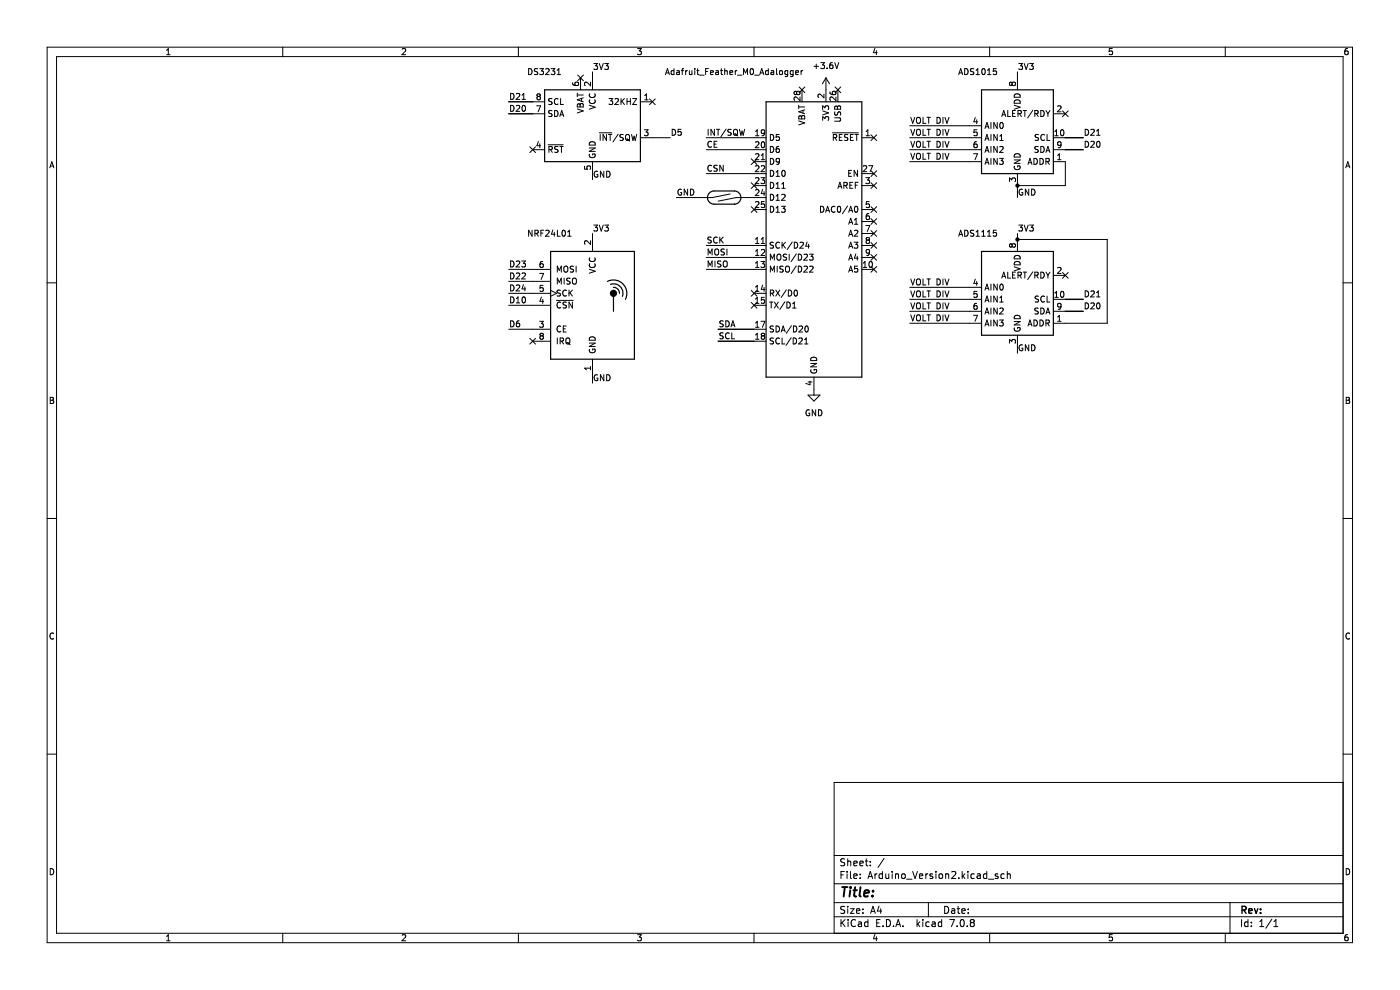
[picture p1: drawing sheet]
<svg xmlns="http://www.w3.org/2000/svg" width="297mm" height="210mm" viewBox="0 0 297 210" stroke-linecap="round" stroke-linejoin="round" font-family="sans-serif">
<g fill="none" stroke="#000" stroke-width=".21">
<path d="M10 10h276.9v190h-276.9zM12 12h272.9v186h-272.9zM35.3 11.6h.8M35.3 10.7l.4-.4v1.3M60 10v2M85.3 10.4l.5-.1 .3 .4-.8 .9h.8M108.3 19.8a.64 .64 0 0 1 .8 .6 .64 .64 0 0 1-.8 .7zM109.5 19.9l.5-.1 .3 .4-.8 .9h.8M110 10v2M112.1 14.6a.64 .64 0 0 1 .8 .6 .64 .64 0 0 1-.8 .6zM114.1 14.6l-.7 .1v.3l.6 .3 .1 .3-.3 .2h-.4M114.5 14.6h.8l-.4 .4 .3 .2v.5l-.2 .1-.5-.1"/>
<path d="M115.8 14.7l.5-.1 .2 .3-.8 .9h.8M116.9 14.6h.8l-.4 .4 .3 .2v.5l-.1 .1-.6-.1M118.2 15.8h.7M118.2 14.9l.4-.3v1.2M121.5 17.5v.4l.3 .2h.7l.2-.2-.1-.4h-.6v.4l.2 .2M122.5 19.8v.7M122.5 15.9l1.3 1.2M123.2 16.5v2.6M123.8 15.9l-1.3 1.2M125.1 19.9a.56 .56 0 0 0 .5 .8 .56 .56 0 0 0 .6-.8M125.3 17.4v.8l-.9-.8-.4 .3 .1 .4M125.7 15.2v3.9"/>
<path d="M126 13.5h.8l-.5 .4 .4 .2v.5l-.2 .1-.5-.1M127.1 13.5l.5 1.2 .4-1.2M128.3 13.5h.8l-.5 .4 .4 .2v.5l-.2 .1-.5-.1M135.2 10.3h.9l-.5 .5 .4 .1v.6l-.2 .1-.6-.1M141.2 15.8l.4-1.2 .4 1.2M141.3 15.5h.6M143 14.6v1.2M143 15h-.4l-.2 .2 .1 .6h.5M143.6 15h.5v.8M144.1 15.3l-.6 .2 .2 .3h.4M144.6 15h.4M145 14.6l-.3 .1v1.1"/>
<path d="M145.5 15v.8M145.8 15l-.3 .2M146.2 15l.1 .8 .5-.1M146.8 15v.8M147.4 14.6v.1M147.4 15v.8M147.8 15h.5M148 14.6v1l.3 .2M148.4 15.9h1M149.7 15.2h.4M150.3 14.6h-.6v1.2M150.7 15.4l.6-.1v-.3h-.4l-.2 .2 .1 .6h.5"/>
<path d="M151.9 15h.5v.8M152.4 15.3l-.6 .2 .2 .3h.4M152.8 15h.5M153 14.6v1l.3 .2M153.7 15.1l.5-.1 .1 .8M153.7 14.6v1.2M154.8 15.4l.6-.1v-.3h-.4l-.2 .2 .1 .6h.5M156 15v.8M156.3 15l-.3 .2M156.5 15.9h.9M157.7 15.8v-1.2l.5 .9 .4-.9v1.2M159.2 14.7l.2-.1a.68 .68 0 0 1 .5 .6 .68 .68 0 0 1-.5 .6l-.3-.5z"/>
<path d="M160 10v2M160.1 15.9h1M161.2 15.8l.4-1.2 .4 1.2M161.3 15.5h.6M163 15h-.4l-.2 .2 .1 .6h.5M163 14.6v1.2M163.6 15h.5v.8M164.1 15.3l-.6 .2 .2 .3h.4M164.7 14.6v1l.2 .2M165.4 15.1l.2-.1 .4 .1-.1 .7-.5-.1zM167.1 15h-.4l-.2 .2 .1 .6h.5M167.1 15v1l-.2 .2h-.3"/>
<path d="M168.3 15h-.4l-.3 .2 .2 .6h.5M168.3 15v1l-.3 .2h-.3M168.8 15.4l.6-.1-.1-.3h-.3l-.2 .2 .1 .6h.4M169 19.6l.2-.2h.3l.2 .2v.4l-.2 .1-.4-.1-.1-.2M169 19.6l-.2-.2-.4 .2v.2l.3 .3 .3-.3M169 19.6v.2M169.5 18.4l1.2 1.3M169.9 15v.8M170.1 19.1v2.5M170.3 15l-.4 .2M170.7 18.4l-1.2 1.3M172.7 14.1h.9"/>
<path d="M173.2 13.6v1M174.1 13.3h.8l-.4 .5 .4 .1v.5l-.2 .2-.6-.2M174.8 20v.7l-.9-.7-.4 .2 .1 .5M175.2 16.5v5.1M175.2 16.5l-.7 1.3M175.2 16.5l.8 1.3M175.5 14.4v.2M176.1 19.5v.3l.3 .2 .7 .1 .2-.3-.1-.4-.6 .1v.3l.2 .3M176.6 13.3h-.4l-.1 .3-.1 .7 .2 .3 .5-.2-.1-.6h-.4l-.2 .2M177.1 13.3l.4 1.3 .4-1.3M177.1 18.4l1.3 1.3M177.8 19.1v2.5"/>
<path d="M178.4 18.4l-1.3 1.3M185.6 10.2l-.3 1h.8M185.9 10.7v.9M203.4 15.8l.4-1.2 .4 1.2M203.5 15.5h.6M204.6 14.6a.64 .64 0 0 1 .8 .6 .64 .64 0 0 1-.8 .6zM206.6 14.6l-.7 .1v.3l.6 .3 .1 .3-.3 .2h-.4M207.1 14.9l.3-.3v1.2M207.1 15.8h.7M208.4 14.7l.2-.1a.68 .68 0 0 1 .4 .6 .68 .68 0 0 1-.4 .6l-.3-.5zM209.5 14.9l.3-.3v1.2M209.5 15.8h.7"/>
<path d="M209.9 10v2M211.4 14.6h-.6l-.1 .6 .6-.1 .1 .6-.2 .1-.5-.1M214.7 17.7l.2-.3h.3l.2 .3v.3l-.2 .1h-.4l-.1-.2M214.7 17.7l-.2-.3-.3 .3v.2l.2 .2 .3-.2M214.7 17.7v.2M215.8 15.2v3.9M216.1 13.5h.8l-.4 .4 .4 .2v.5l-.2 .1-.6-.1M217.3 13.5l.4 1.2 .4-1.2M218.4 13.5h.8l-.4 .4 .3 .2v.5l-.1 .1-.6-.1M236 10.3h-.7v.6h.6l.1 .6-.2 .1-.5-.1M259.9 10v2M285.9 10.3l-.4 .1-.2 .2v.8l.2 .2 .5-.1-.1-.6-.4-.1-.2 .2"/>
<path d="M10.6 35.6l.4-1.3 .4 1.3M10.7 35.2h.6M108.3 22.4a.64 .64 0 0 1 .8 .6 .64 .64 0 0 1-.8 .6zM109.5 22.5l.5-.1 .3 .3-.8 .9h.8M110.7 21.1h.8M110.7 20.2l.4-.4v1.3M110.9 22.5l.1-.1a.68 .68 0 0 1 .5 .6 .68 .68 0 0 1-.5 .6l-.3-.5zM112.4 31.1l1.2 1.3M113 31.8h2.5M113 24.1h2.5M113 21.6h2.5M113.6 31.1l-1.2 1.3"/>
<path d="M113.8 22.4h.9l-.6 1.3M114.1 20.5l-.2-.3 .2-.3h.3l.2 .2-.2 .4M114.1 20.5l-.2 .2 .1 .4 .1 .1 .4-.1 .1-.2v-.2l-.2-.2M114.1 20.5h.3M114.2 30l-.3 .9h.8M114.5 30.5v.8M116.3 30.7h3.2M116.5 31.7h.6v-.5l-.6-.1v1.2M116.8 31.7l.4 .6M117.1 21h-.6v.4l.5 .2 .1 .3-.2 .3-.5-.1M117.1 23.5l-.6 .1v.3l.5 .3 .1 .3-.2 .2h-.5M117.7 23.4a.64 .64 0 0 1 .7 .7 .64 .64 0 0 1-.7 .6z"/>
<path d="M118.4 21a.56 .56 0 0 0-.8 .5 .56 .56 0 0 0 .8 .6M118.4 31.1l-.7 .1v.3l.6 .3 .1 .3-.3 .2h-.4M118.7 31.1h.8M118.7 24.7l.5-1.3 .4 1.3M118.9 24.4h.6M118.9 20.9v1.3h.6M119.1 31.1v1.2M122.5 23.1l1.2 .4-1.2 .5M122.5 20.1h1.2M122.5 22.1l.3-.1 .3 .3 .1-.3h.3l.2 .2v.5h-1.2zM123.1 22.3v.4M123.4 20.9v.6"/>
<path d="M123.7 20.8l-1.2 .4 1.2 .4M124 35.3v.6h.6v-.6h.6l.1 .1-.1 .5M125 22.3l1.3 .4-1.3 .5M125 31.4h1.3l-1.3 .7h1.3M125.1 30.3a.68 .68 0 0 1 .8-.2 .68 .68 0 0 1 .4 .7h-1.3zM125.1 32.7a.58 .58 0 0 0 .6 .8 .58 .58 0 0 0 .5-.8h-.5v.2M125.1 21.2a.56 .56 0 0 0 .5 .8 .56 .56 0 0 0 .6-.8M125.7 34.3v3.8M126.8 36.4a.58 .58 0 0 0-.8 .6 .58 .58 0 0 0 .8 .5v-.5h-.2M127.2 28.2h2.6M127.3 28.5v1.3M128.1 36.3v1.3l-.7-1.3v1.3"/>
<path d="M128.7 28.5v1.3l-.8-1.3v1.3M128.7 36.3a.64 .64 0 0 1 .7 .7 .64 .64 0 0 1-.7 .6zM129.1 28.5h.7M129.2 20.9h.8l-.4 .5 .3 .1v.6l-.2 .1-.5-.1M129.4 28.5v1.3M130.5 21l.5-.1 .2 .4-.8 .9h.8M131.1 28.5l-1.1 1.6M131.7 20.9v1.3M131.9 21.4l.6 .8M132.2 28.6h-.6v.4l.5 .2 .1 .4-.2 .2-.5-.1M132.5 20.9l-.8 .7M132.8 28.7l.2-.2a.43 .43 0 0 1 .6 .4v.5a.42 .42 0 0 1-.5 .4 .42 .42 0 0 1-.4-.4z"/>
<path d="M132.9 29.5l.7 .4M133 20.9v1.3M133 21.5h.7M133.7 20.9v1.3M134 28.5l.3 1.3 .2-.9 .3 .9 .3-1.3M134.2 20.9h.9l-.9 1.3h.9M135.9 29.2h6.3M135.9 21.6h2.5M136.7 27.5h.8l-.4 .5 .3 .1v.6l-.2 .1-.5-.1M136.8 21.2h.7M136.8 20.3l.3-.4v1.3M137.8 21l1.2 1.2"/>
<path d="M139 21l-1.2 1.2M142.6 27.4a.64 .64 0 0 1 .7 .7 .64 .64 0 0 1-.7 .6zM144.5 27.4h-.6l-.1 .6h.6l.1 .6-.2 .1-.5-.1M149.8 36.8h12.7M149.8 29.2h12.7M149.8 31.8h12.7M150.2 27.4v1.3M150.9 30.1a.56 .56 0 0 0-.7 .5 .56 .56 0 0 0 .7 .5M150.9 35.2a.56 .56 0 0 0-.7 .5 .56 .56 0 0 0 .7 .5M151.5 30.6h.4M151.6 27.4v1.3l-.8-1.3v1.3M152 27.4h.7"/>
<path d="M152.1 30h-.6v1.2h.6M152.2 35.1l-.7 .1v.3l.5 .3 .2 .3-.3 .2h-.5M152.3 27.4v1.3M153.4 35v1.3l-.7-1.3v1.3M154 27.4l-1.1 1.6M155.1 27.5l-.6 .1v.3l.5 .3 .1 .3-.2 .2-.5-.1M155.8 27.5l.1-.1a.43 .43 0 0 1 .6 .5v.4a.42 .42 0 0 1-.5 .4 .42 .42 0 0 1-.4-.4zM155.8 28.4l.7 .4M156.9 27.4l.3 1.3 .2-.9 .3 .9 .3-1.3M159.4 38.8l1.2 1.2M159.4 33.7l1.2 1.2M160 39.4h2.5"/>
<path d="M160 34.3h2.5M160.3 35.3l.5-.2 .2 .4-.8 .9h.8M160.3 28.8h.7M160.3 27.9l.3-.4v1.3M160.3 30.2l.5-.1 .2 .3-.8 .9h.8M160.3 32.7l.5-.1 .2 .4-.8 .9h.8M160.3 37.8l.5-.1 .2 .3-.8 1h.8M160.6 38.8l-1.2 1.2M160.6 33.7l-1.2 1.2M161.4 37.7h.8l-.4 .5 .4 .1v.5l-.2 .2-.6-.2M161.5 35.3l.5-.2 .2 .4-.8 .9h.8M161.5 33l.4-.4v1.3"/>
<path d="M161.5 33.9h.7M161.6 30.2l.2-.1a.68 .68 0 0 1 .4 .6 .68 .68 0 0 1-.4 .6l-.3-.4zM162.2 28.1l-.2 .2h-.4v-.7l.4-.1 .2 .3v.7l-.2 .2-.4 .1M163.4 38.7a.64 .64 0 0 1 .8 .6 .64 .64 0 0 1-.8 .6zM163.4 28.5a.64 .64 0 0 1 .8 .7 .64 .64 0 0 1-.8 .6zM163.4 31.1a.64 .64 0 0 1 .8 .6 .64 .64 0 0 1-.8 .6zM163.4 33.6a.64 .64 0 0 1 .8 .6 .64 .64 0 0 1-.8 .7zM163.4 36.1a.64 .64 0 0 1 .8 .7 .64 .64 0 0 1-.8 .6zM164.6 36.5l.4-.4v1.3M164.6 37.4h.8M164.6 39l.4-.3v1.2M164.6 39.9h.8"/>
<path d="M165.2 31.1h-.3l-.2 .3-.1 .7 .3 .2 .4-.1-.1-.6-.3-.1-.3 .3M165.3 28.5h-.6l-.1 .6h.6l.1 .6-.2 .1-.5-.1M165.4 34.1l-.3 .3-.3-.1-.1-.6 .4-.1 .3 .2-.1 .8-.2 .2-.3 .1M165.8 39.9h.8M165.8 39l.4-.3v1.2M166 36.2l.1-.1a.68 .68 0 0 1 .5 .7 .68 .68 0 0 1-.5 .6 .84 .84 0 0 1-.1-1.2zM169.4 25.6l1.3 .5-1.3 .4M169.4 22.3v.7M169.4 22.7h1.3M169.5 24.7l.3-.1 .3 .2 .1-.2 .3-.1 .2 .2v.5h-1.3zM169.7 20.6v.8l-.9-.8-.4 .2 .2 .5M170.1 24.8v.4"/>
<path d="M170.4 23.4v.6M170.7 23.3l-1.3 .4 1.3 .4M174.5 23.2v-.8l.5 .5 .1-.4h.6l.1 .2-.1 .5M174.5 25.5v-.8l.5 .5 .1-.4h.6l.1 .2-.1 .5M174.5 23.5l1.3 .5-1.3 .4M176.6 28.2h5.5M176.8 29.2l.6-.1v-.5l-.6-.1v1.3M177.1 25h1l.2 .2v.4l-.2 .1h-1M177.1 29.2l.4 .6M177.1 22.6l.3-.1 .3 .2 .1-.2 .3-.1 .2 .3v.5h-1.2zM177.1 23.7l.1 .7h.3l.3-.6 .3-.1 .2 .3v.4M177.3 20.6v.8l-.9-.8-.3 .2 .1 .5"/>
<path d="M177.7 22.7v.5M177.8 39.9l.4-1.2 .4 1.2M177.9 39.6h.6M178.1 29.1h.4M178.7 28.5h-.6v1.3h.6M179 39.3h.6l.1-.5-.7-.1v1.2M179.3 39.3l.4 .6M179.9 28.6h-.7v.4l.5 .2 .2 .4-.3 .2-.5-.1M180 36.7h.5M180.3 39.3h.4M180.4 29.1h.4M180.7 36.1h-.7v1.3h.7"/>
<path d="M180.9 38.7h-.6v1.2h.6M181 28.5h-.6v1.3h.6M181.4 28.5h.7M181.4 39.3h.5M181.7 28.5v1.3M181.9 36.1v1.3l-.7-1.3v1.3M182 38.7h-.6v1.2M182.8 36.8h2.6M182.8 29.2h2.6M182.8 39.4h2.6M183.1 35.3l.5-.2 .3 .4-.8 .9h.8M183.7 37.7h.8l-.5 .5 .4 .1v.5l-.2 .2-.5-.2"/>
<path d="M183.7 28.8h.8M183.7 27.9l.4-.4v1.3M184.3 35.1h.8l-.5 1.3M184.8 28.6l1.2 1.2M184.8 38.8l1.2 1.2M184.8 36.2l1.2 1.2M186 36.2l-1.2 1.2M186 38.8l-1.2 1.2M186 28.6l-1.2 1.2M193 29.2h15.2M193 31.8h15.2M193 26.7h15.2"/>
<path d="M193 34.3h15.2M193.2 24.9l.4 1.3 .5-1.3M193.2 27.4l.4 1.3 .5-1.3M193.2 30l.4 1.2 .5-1.2M193.2 32.5l.4 1.3 .5-1.3M194.5 27.6l.2-.2a.43 .43 0 0 1 .6 .5v.4a.42 .42 0 0 1-.5 .4 .42 .42 0 0 1-.4-.4zM194.5 30.2l.2-.2a.43 .43 0 0 1 .6 .4v.4a.42 .42 0 0 1-.5 .5 .42 .42 0 0 1-.4-.5zM194.5 25.1l.2-.2a.43 .43 0 0 1 .6 .4v.4a.42 .42 0 0 1-.5 .5 .42 .42 0 0 1-.4-.5zM194.5 32.7l.2-.2a.43 .43 0 0 1 .6 .4v.5a.42 .42 0 0 1-.5 .4 .42 .42 0 0 1-.4-.4zM195.8 30v1.2h.6M195.8 27.4v1.3h.6M195.8 24.9v1.3h.6"/>
<path d="M195.8 32.5v1.3h.6M196.7 30h.7M196.7 27.4h.7M196.7 24.9h.7M196.7 32.5h.7M197 24.9v1.3M197 27.4v1.3M197 30v1.2M197 32.5v1.3M198.8 30a.64 .64 0 0 1 .7 .6 .64 .64 0 0 1-.7 .6zM198.8 27.4a.64 .64 0 0 1 .7 .7 .64 .64 0 0 1-.7 .6zM198.8 24.9a.64 .64 0 0 1 .7 .6 .64 .64 0 0 1-.7 .7z"/>
<path d="M198.8 32.5a.64 .64 0 0 1 .7 .6 .64 .64 0 0 1-.7 .7zM200 24.9v1.3M200 27.4v1.3M200 30v1.2M200 32.5v1.3M200.5 24.9l.4 1.3 .4-1.3M200.5 27.4l.4 1.3 .4-1.3M200.5 30l.4 1.2 .4-1.2M200.5 32.5l.4 1.3 .4-1.3M206.5 32.6h.9l-.6 1.3M206.9 24.9l-.3 .9h.8M207.2 30.1h-.4l-.1 .3-.1 .7 .2 .2 .5-.1-.1-.6-.4-.1-.2 .3"/>
<path d="M207.2 25.4v.9M207.3 27.5h-.6l-.1 .6h.6l.1 .6-.2 .1-.5-.1M209 27.3l.4-1.3 .4 1.3M209 29.8l.4-1.3 .4 1.3M209 32.3l.4-1.2 .4 1.2M209 34.9l.4-1.3 .4 1.3M209.1 34.5h.6M209.1 26.9h.6M209.1 29.4h.6M209.1 32h.6M210.2 26v1.3M210.2 28.5v1.3"/>
<path d="M210.2 31.1v1.2M210.2 33.6v1.3M211.6 26v1.3l-.8-1.3v1.3M211.6 28.5v1.3l-.8-1.3v1.3M211.6 31.1v1.2l-.8-1.2v1.2M211.6 33.6v1.3l-.8-1.3v1.3M212 33.6h.8l-.4 .5 .4 .1v.5l-.2 .2-.6-.2M212.1 29.8h.7M212.1 31.2l.5-.1 .2 .3-.8 .9h.8M212.1 28.9l.4-.4v1.3M212.2 26.1l.2-.1a.68 .68 0 0 1 .4 .6 .68 .68 0 0 1-.4 .7l-.3-.5zM212.5 24.7l.4-1.3 .5 1.3"/>
<path d="M212.6 24.4h.6M213.8 23.4v1.3h.6M214.2 38.5v-.8l.4 .5 .2-.4h.5l.1 .2-.1 .5M214.8 24h.4M215.2 33.9h1.2l-1.2 .8h1.2M215.2 22.3l1.2 .4-1.2 .5M215.2 35.3a.58 .58 0 0 0 .6 .7 .58 .58 0 0 0 .5-.8h-.4v.2M215.2 32.8a.68 .68 0 0 1 .8-.2 .68 .68 0 0 1 .4 .7h-1.2zM215.2 21.4a.68 .68 0 0 1 .8-.2 .68 .68 0 0 1 .4 .7h-1.2zM215.2 20.1a.68 .68 0 0 1 .8-.2 .68 .68 0 0 1 .4 .7h-1.2zM215.4 23.4h-.6v1.3h.6M215.8 36.8v5.1"/>
<path d="M216 24.1l.6-.1v-.4l-.6-.2v1.3M216.3 24.1l.4 .6M217.1 23.4h.7M217.4 23.4v1.3M218.1 34.9l.4-1.3 .4 1.3M218.2 34.5h.6M219.1 23.4l-1.1 1.6M219.3 33.6a.64 .64 0 0 1 .8 .6 .64 .64 0 0 1-.8 .7zM219.5 24.1l.6-.1 .1-.4-.7-.2v1.3M219.8 24.1l.5 .6M220.3 31.1l-.7 .1v.3l.5 .3 .2 .3-.3 .2h-.5M220.3 28.6h-.6v.4l.5 .2 .1 .4-.2 .2-.5-.1"/>
<path d="M220.6 33.6a.64 .64 0 0 1 .7 .6 .64 .64 0 0 1-.7 .7zM220.8 31.1a.64 .64 0 0 1 .7 .6 .64 .64 0 0 1-.7 .6zM220.8 23.4a.64 .64 0 0 1 .7 .7 .64 .64 0 0 1-.7 .6zM221.6 28.6a.56 .56 0 0 0-.8 .6 .56 .56 0 0 0 .8 .5M221.9 34.3l.6-.1 .1-.5-.7-.1v1.3M221.9 23.4l.4 .7M221.9 32.3l.4-1.2 .4 1.2M222 32h.6M222.1 28.5v1.3h.6M222.2 34.3l.4 .6M222.3 24.1v.6M222.7 23.4l-.4 .7"/>
<path d="M223.5 29.2h2.5M223.5 31.8h2.5M223.5 34.3h2.5v5.1h-10.2M223.5 24.1h2.5M223.8 28.8h.7M223.8 27.9l.3-.4v1.3M224.4 22.6l.5-.2 .2 .4-.8 .9h.8M224.4 33.9h.7M224.4 33l.3-.4v1.3M225.1 27.6l.2-.1a.68 .68 0 0 1 .4 .7 .68 .68 0 0 1-.4 .6l-.3-.5zM225.1 30.6l-.2 .3-.4-.1-.1-.6 .5-.1 .2 .2-.1 .7-.1 .3h-.4M225.4 23.5l1.2 1.2"/>
<path d="M226.6 23.5l-1.2 1.2M230.2 30a.64 .64 0 0 1 .7 .6 .64 .64 0 0 1-.7 .6zM230.2 27.4a.64 .64 0 0 1 .7 .7 .64 .64 0 0 1-.7 .6zM231.4 30.1l.5-.1 .2 .3-.7 .9h.7M231.4 27.6l.5-.2 .2 .4-.7 .9h.7M232.6 28.7h.8M232.6 27.8l.4-.4v1.3M232.8 30.1l.1-.1a.68 .68 0 0 1 .5 .6 .68 .68 0 0 1-.5 .6l-.3-.4zM285.5 35.6l.4-1.3 .5 1.3M285.6 35.2h.6M10 60h2M107.9 57.1h8.9"/>
<path d="M107.9 59.7h8.9M108.3 55.4a.64 .64 0 0 1 .8 .6 .64 .64 0 0 1-.8 .6zM108.3 57.9a.64 .64 0 0 1 .8 .6 .64 .64 0 0 1-.8 .7zM109.5 55.5l.5-.1 .3 .3-.8 .9h.8M109.5 58l.5-.1 .3 .4-.8 .9h.8M110.7 55.4h.8l-.5 .4 .4 .2v.5l-.2 .1-.5-.1M110.7 58l.5-.1 .3 .4-.8 .9h.8M112.9 48.8v1.3l-.8-1.3v1.3M113.5 49.5l.6-.1v-.4l-.6-.2v1.3M113.8 49.5l.4 .6M114.5 58h.8l-.5 1.3M114.7 49.4h.5"/>
<path d="M115.1 55.5h-.3l-.2 .3-.1 .7 .3 .2 .4-.1-.1-.6-.3-.1-.3 .3M115.3 48.8h-.6v1.3M115.8 49l.5-.2 .2 .4-.8 .9h.8M117.3 48.8l-.3 .9h.8M117.6 49.3v.8M118.2 57.7v-1.2l.5 .9 .4-.9v1.2M118.3 48.8v1.3h.6M119.3 49l.2-.2a.68 .68 0 0 1 .5 .7 .68 .68 0 0 1-.5 .6l-.3-.5zM119.7 56.6l.2-.1a.43 .43 0 0 1 .6 .4v.4a.42 .42 0 0 1-.5 .4 .42 .42 0 0 1-.4-.4zM119.7 59v1.3M120.4 49.2l.4-.4v1.3M120.4 50.1h.8"/>
<path d="M120.9 59.1h-.6v.4l.5 .2 .1 .3-.2 .3-.5-.1M121.5 59.2l.2-.2a.43 .43 0 0 1 .6 .4v.4a.42 .42 0 0 1-.4 .5 .42 .42 0 0 1-.5-.5zM121.7 56.5l-.7 .1v.3l.6 .3 .1 .3-.3 .2h-.5M122.2 56.5v1.2M125 57.1l1.3 .4-1.3 .5M125.1 56a.56 .56 0 0 0 .5 .8 .56 .56 0 0 0 .6-.8M125.1 54.7a.56 .56 0 0 0 .5 .8 .56 .56 0 0 0 .6-.8M125.3 51.1v.8l-.9-.8-.4 .2 .1 .5M125.7 49.5v3.8M126 47.7h.8l-.5 .5 .4 .1v.6l-.2 .1-.5-.1M127.1 47.7l.5 1.3 .4-1.3M128.3 47.7h.8l-.5 .5 .4 .1v.6l-.2 .1-.5-.1"/>
<path d="M144.5 40.2a.58 .58 0 0 0-.7 .6 .58 .58 0 0 0 .8 .5v-.4h-.2M145.9 40.1v1.3l-.8-1.3v1.3M146.5 40.1a.64 .64 0 0 1 .7 .7 .64 .64 0 0 1-.7 .6zM149.8 52.1h12.7M149.8 54.6h12.7M149.8 57.1h12.7M150.2 54.1v-1.3l.4 .9 .5-.9v1.3M150.2 56.6v-1.2l.4 .9 .5-.9v1.2M150.9 50.3l-.7 .1v.4l.6 .2 .1 .3-.3 .3-.4-.1M151.7 55.4v1.2M151.8 52.9l.1-.1a.43 .43 0 0 1 .6 .4v.5a.42 .42 0 0 1-.5 .4 .42 .42 0 0 1-.4-.4zM152.2 50.4a.56 .56 0 0 0-.8 .5 .56 .56 0 0 0 .8 .5"/>
<path d="M152.7 50.3v1.3M152.9 50.8l.5 .8M152.9 55.4l-.6 .1v.3l.5 .3 .1 .3-.2 .2h-.5M153.4 50.3l-.7 .7M153.5 55.5l.2-.1a.43 .43 0 0 1 .6 .4v.4a.42 .42 0 0 1-.4 .5 .42 .42 0 0 1-.5-.5zM153.7 52.9h-.7v.4l.5 .2 .2 .4-.3 .2-.5-.1M154.2 52.8v1.3M154.9 41.1l-3.8 .8h-7.6M159.4 43.8l1.2 1.3M160 44.4h2.5M160.3 40.3l.5-.1 .2 .4-.8 .9h.8M160.3 56.7h.7"/>
<path d="M160.3 51.6h.7M160.3 50.7l.3-.3v1.2M160.3 53.3l.3-.4v1.3M160.3 55.8l.3-.3v1.2M160.3 42.9l.5-.1 .2 .3-.8 .9h.8M160.3 54.2h.7M160.6 43.8l-1.2 1.3M161.4 55.5h.8l-.4 .4 .4 .2v.5l-.2 .1-.6-.1M161.5 53l.5-.1 .2 .4-.8 .9h.8M161.5 51.6h.7M161.5 50.7l.4-.3v1.2M161.8 40.2l-.3 .9h.8"/>
<path d="M162.1 40.6v.9M162.2 42.8h-.6l-.1 .6 .6-.1 .1 .6-.2 .1-.5-.1M162.5 41.9h-6.3l-3.8 .8M163.4 41.2a.64 .64 0 0 1 .8 .7 .64 .64 0 0 1-.8 .6zM163.4 43.8a.64 .64 0 0 1 .8 .6 .64 .64 0 0 1-.8 .6zM163.4 55.2v-1.3l.5 .9 .4-.9v1.3M163.4 57.7v-1.2l.5 .9 .4-.9v1.2M164.1 51.4l-.7 .1v.4l.6 .2 .1 .3-.2 .2h-.5M164.6 41.6l.4-.4v1.3M164.6 44.1l.4-.3v1.2M164.6 42.5h.8M164.6 45h.8"/>
<path d="M164.9 54.1l.2-.2a.43 .43 0 0 1 .6 .4v.5a.42 .42 0 0 1-.5 .4 .42 .42 0 0 1-.4-.4zM164.9 56.5v1.2M165.4 51.5a.56 .56 0 0 0-.8 .5 .56 .56 0 0 0 .8 .5M165.8 43.8h.8l-.5 .4 .4 .2v.5l-.2 .1-.5-.1M165.8 41.3l.5-.1 .3 .4-.8 .9h.8M165.9 51.4v1.2M166.1 51.9l.5 .7M166.1 56.5l-.6 .1v.3l.5 .3 .1 .3-.2 .2h-.5M166.6 51.4l-.7 .7M166.7 56.6l.2-.1a.43 .43 0 0 1 .6 .4v.4a.42 .42 0 0 1-.4 .4 .42 .42 0 0 1-.5-.4zM166.9 54h-.7v.4l.6 .2 .1 .3-.3 .3-.5-.1M167.4 53.9v1.3"/>
<path d="M168.1 51.3l-1.1 1.6M168.5 51.4a.64 .64 0 0 1 .7 .6 .64 .64 0 0 1-.7 .6zM168.9 53.9l-1.1 1.6M168.9 56.4l-1.1 1.6M169.4 56.5a.64 .64 0 0 1 .7 .6 .64 .64 0 0 1-.7 .6zM169.4 53.9a.64 .64 0 0 1 .7 .7 .64 .64 0 0 1-.7 .6zM169.7 51.5l.5-.1 .2 .3-.7 .9h.7M170.6 54l.4-.1 .3 .4-.8 .9h.8M170.6 56.6l.4-.1 .3 .3-.8 .9h.8M171.2 51.3l-.3 .9h.8M171.5 51.8v.8M171.7 53.9h.8l-.4 .5 .3 .1v.6l-.1 .1-.6-.1"/>
<path d="M171.8 56.6l.5-.1 .2 .3-.8 .9h.8M174.1 43.8a.64 .64 0 0 1 .7 .6 .64 .64 0 0 1-.7 .6zM175.2 45l.4-1.2 .4 1.2M175.3 44.7h.6M177.1 43.9a.56 .56 0 0 0-.7 .5 .56 .56 0 0 0 .7 .5M177.8 43.9l.1-.1a.68 .68 0 0 1 .5 .6 .68 .68 0 0 1-.5 .6l-.3-.5zM179.8 43.7l-1.1 1.6M180 57.7l.5-1.2 .4 1.2M180 45l.5-1.2 .4 1.2M180 47.6l.5-1.3 .4 1.3M180 50.1l.5-1.3 .4 1.3M180 52.6l.5-1.2 .4 1.2"/>
<path d="M180 55.2l.5-1.3 .4 1.3M180.2 57.4h.6M180.2 44.7h.6M180.2 47.2h.6M180.2 49.7h.6M180.2 52.3h.6M180.2 54.8h.6M181.2 51.4h.8l-.4 .5 .3 .1v.5l-.2 .1-.5-.1M181.3 49l.4-.2 .3 .4-.8 .9h.8M181.3 47.6h.7M181.3 46.7l.3-.4v1.3M181.4 43.8h.2a.68 .68 0 0 1 .4 .6 .68 .68 0 0 1-.4 .6 .84 .84 0 0 1-.2-1.2z"/>
<path d="M181.6 53.9l-.3 .9h.7M181.9 54.3v.9M181.9 56.5h-.6v.6l.6-.1v.6l-.2 .1-.4-.1M182.8 52.1h2.6M182.8 54.6h2.6M182.8 57.1h2.6M182.8 44.4h2.6M182.8 47h2.6M182.8 49.5h2.6M183.1 56.7h.8M183.1 55.8l.4-.3v1.2M183.7 47.8h.8l-.5 1.3"/>
<path d="M184 50.9l-.3 .3 .1 .3 .2 .1h.3l.2-.2v-.2l-.3-.3M184 50.9l-.3-.2 .3-.3h.2l.3 .2-.3 .3M184 50.9h.2M184.3 45.3l-.3 .1-.2 .2-.1 .7 .3 .3 .4-.2-.1-.6h-.3l-.3 .2M184.4 42.8h-.6l-.1 .6 .6-.1 .1 .6-.2 .1-.5-.1M184.5 55.6l.1-.1a.68 .68 0 0 1 .5 .6 .68 .68 0 0 1-.5 .6l-.3-.5zM184.5 53.5l-.3 .2-.3-.1-.1-.6 .4-.1 .3 .3-.1 .7-.2 .2-.3 .1M184.8 43.8l1.2 1.3M184.8 48.9l1.2 1.2M184.8 56.5l1.2 1.3M184.8 46.4l1.2 1.2M184.8 51.5l1.2 1.2"/>
<path d="M184.8 54l1.2 1.2M186 43.8l-1.2 1.3M186 48.9l-1.2 1.2M186 56.5l-1.2 1.3M186 46.4l-1.2 1.2M186 51.5l-1.2 1.2M186 54l-1.2 1.2M193.2 59.2l.4 1.2 .5-1.2M194.5 59.4l.2-.2a.43 .43 0 0 1 .6 .4v.4a.42 .42 0 0 1-.5 .5 .42 .42 0 0 1-.4-.5zM195.8 59.2v1.2h.6M196.7 59.2h.7M197 59.2v1.2"/>
<path d="M198.8 59.2a.64 .64 0 0 1 .7 .6 .64 .64 0 0 1-.7 .6zM200 59.2v1.2M200.5 59.2l.4 1.2 .4-1.2M203.4 50.1l.4-1.3 .4 1.3M203.5 49.7h.6M204.6 48.8a.64 .64 0 0 1 .8 .7 .64 .64 0 0 1-.8 .6zM206.6 48.9l-.7 .1v.3l.6 .3 .1 .3-.3 .2-.4-.1M206.9 59.2l-.3 .9h.8M207.1 49.2l.3-.4v1.3M207.1 50.1h.7M207.2 59.7v.8M208.3 49.2l.3-.4v1.3"/>
<path d="M208.3 50.1h.7M209.5 49.2l.3-.4v1.3M209.5 50.1h.7M211.4 48.8h-.6l-.1 .6h.6l.1 .6-.2 .1-.5-.1M212.5 59l.4-1.3 .5 1.3M212.6 58.6h.6M213.8 57.7v1.3h.6M214.7 51.9l.2-.2h.3l.2 .2v.4l-.2 .1h-.4l-.1-.2M214.7 51.9l-.2-.2-.3 .2v.3l.2 .2 .3-.2M214.7 51.9v.3M214.8 58.3h.4M215.2 56.6l1.2 .4-1.2 .5"/>
<path d="M215.2 55.7a.68 .68 0 0 1 .8-.2 .68 .68 0 0 1 .4 .7h-1.2zM215.2 54.4a.68 .68 0 0 1 .8-.2 .68 .68 0 0 1 .4 .7h-1.2zM215.4 57.7h-.6v1.3h.6M215.8 49.5v3.8M215.8 50.8h19.1v17.8h-11.4M216 58.4l.6-.1v-.5l-.6-.1v1.3M216.1 47.7h.8l-.4 .5 .4 .1v.6l-.2 .1-.6-.1M216.3 58.4l.4 .6M216.9 40.2a.58 .58 0 0 0-.7 .6 .58 .58 0 0 0 .8 .5v-.4h-.3M217.1 57.7h.7M217.3 47.7l.4 1.3 .4-1.3M217.4 57.7v1.3"/>
<path d="M218.2 40.1v1.3l-.7-1.3v1.3M218.4 47.7h.8l-.4 .5 .3 .1v.6l-.1 .1-.6-.1M218.8 40.1a.64 .64 0 0 1 .8 .7 .64 .64 0 0 1-.8 .6zM219.1 57.7l-1.1 1.6M219.5 58.4l.6-.1 .1-.5-.7-.1v1.3M219.8 58.4l.5 .6M220.8 57.7a.64 .64 0 0 1 .7 .7 .64 .64 0 0 1-.7 .6zM221.9 57.7l.4 .7M222.3 58.4v.6M222.7 57.7l-.4 .7M223.5 58.4h2.5M224.4 56.8l.5-.1 .2 .4-.8 .9h.8"/>
<path d="M225.4 57.8l1.2 1.2M226.6 57.8l-1.2 1.2M284.9 60h2M107.9 62.2h8.9M107.9 64.8h8.9M107.9 69.8h8.9M108.3 68.1a.64 .64 0 0 1 .8 .6 .64 .64 0 0 1-.8 .6zM108.3 60.4a.64 .64 0 0 1 .8 .7 .64 .64 0 0 1-.8 .6zM108.3 63a.64 .64 0 0 1 .8 .6 .64 .64 0 0 1-.8 .7zM109.5 60.6l.5-.2 .3 .4-.8 .9h.8M109.5 64.3h.8M109.5 63.3l.4-.3v1.3"/>
<path d="M110.1 68.1h-.3l-.2 .3-.1 .7 .3 .2 .4-.1-.1-.6-.3-.1-.3 .3M110.9 63.1l.1-.1a.68 .68 0 0 1 .5 .6 .68 .68 0 0 1-.5 .7l-.3-.5zM111 60.4l-.3 .9h.8M111.3 60.9v.8M112.4 71.8l1.2 1.2M113 72.4h3.8M113.6 71.8l-1.2 1.2M114.5 68.2h.8l-.5 .4 .4 .2v.5l-.2 .1-.5-.1M114.8 71.2l-.3-.2 .3-.3h.2l.3 .2-.3 .3M114.8 71.2l-.3 .3 .1 .3 .2 .2 .3-.1 .2-.2v-.2l-.3-.3M114.8 71.2h.2M114.8 63l-.3 .9h.8"/>
<path d="M115.1 63.5v.8M115.2 60.5h-.6l-.1 .6h.6l.1 .6-.2 .1-.5-.1M116.8 61.6l1.3 .6-1.3 .7M118.1 63.7h3.5M118.2 60.3v-1.3l.5 .9 .4-.9v1.3M118.2 71.7v1.3M118.8 72.4l.6-.1 .1-.5-.7-.1v1.3M118.9 61.6l-.7 .1v.3l.6 .3 .1 .3-.2 .2-.5-.1M119 69.3a.56 .56 0 0 0-.8 .5 .56 .56 0 0 0 .8 .5M119 64.2a.56 .56 0 0 0-.8 .5 .56 .56 0 0 0 .8 .5M119.1 72.4l.5 .6M119.5 69.8h.4"/>
<path d="M120.1 69.2h-.6v1.2h.6M120.1 71.9l.2-.2a.43 .43 0 0 1 .6 .4v.4a.42 .42 0 0 1-.4 .5 .42 .42 0 0 1-.5-.5zM120.2 61.7a.56 .56 0 0 0-.8 .5 .56 .56 0 0 0 .8 .5M120.2 64.1l-.7 .1v.4l.5 .2 .2 .3-.3 .2h-.5M120.3 72.7l.6 .4M120.7 61.5v1.3M120.9 62.1l.5 .7M121.4 64.1v1.2l-.7-1.2v1.2M121.4 61.5l-.7 .8M125 72.8h1.3l-1.3 .7h1.3M125.1 71.7a.68 .68 0 0 1 .8-.2 .68 .68 0 0 1 .4 .7h-1.3zM125.1 74.1a.58 .58 0 0 0 .6 .7 .58 .58 0 0 0 .5-.8h-.5v.3"/>
<path d="M125.3 77.7v.8M125.3 78.1h-1.3l.4 .4M125.7 76.2v5.1M126.8 79.5a.58 .58 0 0 0-.8 .6 .58 .58 0 0 0 .8 .5v-.4h-.2M128.1 79.5v1.3l-.7-1.3v1.3M128.7 79.5a.64 .64 0 0 1 .7 .6 .64 .64 0 0 1-.7 .7zM153.4 68.1l-.6 .1v.3l.5 .3 .1 .3-.2 .2h-.5M153.4 70.7h-.6v.4l.5 .2 .1 .3-.2 .3-.5-.1M154 68.1a.64 .64 0 0 1 .7 .6 .64 .64 0 0 1-.7 .6zM154.7 70.7a.56 .56 0 0 0-.8 .5 .56 .56 0 0 0 .8 .5M155.1 69.3l.4-1.2 .4 1.2M155.2 69h.6"/>
<path d="M155.2 70.6v1.3h.6M159.4 61.6l1.2 1.2M159.4 64.2l1.2 1.2M160 62.2h2.5M160 64.8h2.5M160 69.8h2.5M160 72.4h2.5M160.3 60.9l.3-.4v1.3M160.3 63.4l.3-.3v1.2M160.3 68.5l.3-.3v1.2M160.3 71.1l.3-.4v1.3M160.3 61.8h.7"/>
<path d="M160.3 64.3h.7M160.3 69.4h.7M160.3 72h.7M160.6 61.6l-1.2 1.2M160.6 64.2l-1.2 1.2M161.4 68.2h.9l-.6 1.2M161.7 71.2l-.2 .3 .1 .3 .1 .2 .4-.1 .1-.2v-.2l-.2-.3M161.7 71.2l-.2-.2 .2-.3h.3l.2 .2-.2 .3M161.7 71.2h.3M161.8 60.5l-.3 .9h.8M162.1 61v.8M162.2 63.1h-.6l-.1 .6 .6-.1 .1 .6-.2 .1-.5-.1"/>
<path d="M163.2 64.1h.8M163.4 62.2l.6-.1 .1-.4-.7-.2v1.3M163.6 64.1v1.2M163.7 62.2l.5 .6M164.1 69.2l-.7 .1v.3l.6 .3 .1 .3-.2 .2h-.5M164.1 71.8h-.7v.4l.6 .2 .1 .3-.2 .3-.5-.1M164.3 64.1l.8 1.2M164.6 61.5l.8 1.3M164.6 69.2a.64 .64 0 0 1 .8 .6 .64 .64 0 0 1-.8 .6zM165.1 64.1l-.8 1.2M165.4 71.8a.56 .56 0 0 0-.8 .5 .56 .56 0 0 0 .8 .5M165.4 61.5l-.8 1.3"/>
<path d="M165.7 70.4l.4-1.2 .5 1.2M165.8 70.1h.7M165.9 71.7v1.3h.6M166.5 64l-1.1 1.6M166.8 61.5l-1.1 1.6M166.9 64.1a.64 .64 0 0 1 .8 .6 .64 .64 0 0 1-.8 .6zM167.2 61.5a.64 .64 0 0 1 .8 .7 .64 .64 0 0 1-.8 .6zM167.8 71.6l-1 1.7M167.9 69.1l-1.1 1.6M168.1 64.4l.4-.3v1.2M168.1 65.3h.8M168.3 71.7a.64 .64 0 0 1 .7 .6 .64 .64 0 0 1-.7 .7z"/>
<path d="M168.3 69.2a.64 .64 0 0 1 .8 .6 .64 .64 0 0 1-.8 .6zM168.6 61.7l.1-.2a.68 .68 0 0 1 .5 .7 .68 .68 0 0 1-.5 .6l-.3-.5zM169.5 71.8l.5-.1 .2 .4-.8 .9h.8M169.5 69.3l.5-.1 .3 .3-.8 .9h.8M170.7 73h.7M170.7 72.1l.3-.4v1.3M170.9 69.3l.1-.1a.68 .68 0 0 1 .5 .6 .68 .68 0 0 1-.5 .6l-.3-.5zM172 77.1h1.3l-1.3 .7h1.3M172 78.4a.58 .58 0 0 0 .6 .8 .58 .58 0 0 0 .5-.8h-.4v.2M172 76a.68 .68 0 0 1 .8-.2 .68 .68 0 0 1 .5 .7h-1.3zM172.7 80v3.8M193 68.6h15.2"/>
<path d="M193 66h15.2M193 61h15.2M193 63.5h15.2M193.2 61.7l.4 1.3 .5-1.3M193.2 64.3l.4 1.2 .5-1.2M193.2 66.8l.4 1.3 .5-1.3M194.5 67l.2-.2a.43 .43 0 0 1 .6 .4v.4a.42 .42 0 0 1-.5 .5 .42 .42 0 0 1-.4-.5zM194.5 61.9l.2-.2a.43 .43 0 0 1 .6 .4v.5a.42 .42 0 0 1-.5 .4 .42 .42 0 0 1-.4-.4zM194.5 64.4l.2-.1a.43 .43 0 0 1 .6 .4v.4a.42 .42 0 0 1-.5 .4 .42 .42 0 0 1-.4-.4zM195.8 66.8v1.3h.6M195.8 61.7v1.3h.6M195.8 64.3v1.2h.6"/>
<path d="M196.7 61.7h.7M196.7 64.3h.7M196.7 66.8h.7M197 61.7v1.3M197 64.3v1.2M197 66.8v1.3M198.8 66.8a.64 .64 0 0 1 .7 .6 .64 .64 0 0 1-.7 .7zM198.8 61.7a.64 .64 0 0 1 .7 .6 .64 .64 0 0 1-.7 .7zM198.8 64.3a.64 .64 0 0 1 .7 .6 .64 .64 0 0 1-.7 .6zM200 61.7v1.3M200 64.3v1.2M200 66.8v1.3"/>
<path d="M200.5 61.7l.4 1.3 .4-1.3M200.5 64.3l.4 1.2 .4-1.2M200.5 66.8l.4 1.3 .4-1.3M206.5 66.9h.9l-.6 1.3M207.2 64.3l-.4 .1-.1 .2-.1 .8 .2 .2 .5-.1-.1-.6-.4-.1-.2 .3M207.3 61.8h-.6l-.1 .6h.6l.1 .6-.2 .1-.5-.1M209 61.5l.4-1.2 .4 1.2M209 64.1l.4-1.3 .4 1.3M209 66.6l.4-1.3 .4 1.3M209 69.2l.4-1.3 .4 1.3M209.1 68.8h.6M209.1 61.2h.6"/>
<path d="M209.1 63.7h.6M209.1 66.2h.6M210.2 60.3v1.2M210.2 62.8v1.3M210.2 65.3v1.3M210.2 67.9v1.3M211.6 60.3v1.2l-.8-1.2v1.2M211.6 62.8v1.3l-.8-1.3v1.3M211.6 65.3v1.3l-.8-1.3v1.3M211.6 67.9v1.3l-.8-1.3v1.3M212 67.9h.8l-.4 .5 .4 .1v.5l-.2 .2-.6-.2M212.1 64.1h.7"/>
<path d="M212.1 65.5l.5-.2 .2 .4-.8 .9h.8M212.1 63.2l.4-.4v1.3M212.2 60.4l.2-.1a.68 .68 0 0 1 .4 .6 .68 .68 0 0 1-.4 .6l-.3-.4zM214.2 72.8v-.8l.4 .4 .2-.3h.5l.1 .2-.1 .5M215.2 68.2h1.2l-1.2 .7h1.2M215.2 69.5a.58 .58 0 0 0 .6 .8 .58 .58 0 0 0 .5-.8h-.4v.2M215.2 67.1a.68 .68 0 0 1 .8-.2 .68 .68 0 0 1 .4 .7h-1.2zM215.8 71.1v3.8M216.9 73.2a.58 .58 0 0 0-.7 .6 .58 .58 0 0 0 .8 .5v-.4h-.3M218.1 69.2l.4-1.3 .4 1.3M218.2 68.8h.6M218.2 73.1v1.3l-.7-1.3v1.3"/>
<path d="M218.8 73.1a.64 .64 0 0 1 .8 .7 .64 .64 0 0 1-.8 .6zM219.3 67.9a.64 .64 0 0 1 .8 .6 .64 .64 0 0 1-.8 .7zM220.3 65.4l-.7 .1v.3l.5 .3 .2 .3-.3 .2h-.5M220.3 62.9h-.6v.4l.5 .2 .1 .3-.2 .3-.5-.1M220.6 67.9a.64 .64 0 0 1 .7 .6 .64 .64 0 0 1-.7 .7zM220.8 65.3a.64 .64 0 0 1 .7 .7 .64 .64 0 0 1-.7 .6zM221.6 62.9a.56 .56 0 0 0-.8 .5 .56 .56 0 0 0 .8 .6M221.9 68.5h.6l.1-.5-.7-.1v1.3M221.9 66.6l.4-1.3 .4 1.3M222 66.2h.6M222.1 62.8v1.3h.6M222.2 68.5l.4 .7"/>
<path d="M223.5 66h2.5M223.5 63.5h2.5M223.8 63.1h.7M223.8 62.2l.3-.4v1.3M224.4 68.2h.7M224.4 67.2l.3-.3v1.3M225.1 61.9l.2-.1a.68 .68 0 0 1 .4 .6 .68 .68 0 0 1-.4 .7l-.3-.5zM225.1 64.9l-.2 .2h-.4l-.1-.6 .5-.2 .2 .3-.1 .7-.1 .3h-.4M230.2 61.7a.64 .64 0 0 1 .7 .6 .64 .64 0 0 1-.7 .7zM230.2 64.3a.64 .64 0 0 1 .7 .6 .64 .64 0 0 1-.7 .6zM231.4 61.8l.5-.1 .2 .4-.7 .9h.7M231.4 64.4l.5-.1 .2 .3-.7 .9h.7"/>
<path d="M232.6 62.1l.4-.4v1.3M232.6 63h.8M232.8 64.3h.1a.68 .68 0 0 1 .5 .6 .68 .68 0 0 1-.5 .6 .84 .84 0 0 1-.1-1.2zM10.7 84.3h.4l.2 .2-.2 .4 .2 .1 .1 .3-.2 .3h-.5zM10.7 84.9h.4M171.4 83.8h2.5l-1.2 1.3zM171.4 81h.9M171.7 87a.58 .58 0 0 0-.7 .6 .58 .58 0 0 0 .8 .5v-.4h-.3M171.8 80.8v.8l-.9-.3M173 86.9v1.3l-.7-1.3v1.3M173.6 86.9a.64 .64 0 0 1 .8 .7 .64 .64 0 0 1-.8 .6zM285.6 84.3h.4l.3 .2-.3 .4 .3 .1v.3l-.2 .3h-.5z"/>
<path d="M285.6 84.9h.4M10 110h2M284.9 110h2M11.4 134.4a.58 .58 0 0 0-.8 .5 .58 .58 0 0 0 .8 .5M286.3 134.4a.58 .58 0 0 0-.8 .5 .58 .58 0 0 0 .8 .5M10 160h2M284.9 160h2M284.9 166h-107.9v32M10.7 184.3a.66 .66 0 0 1 .7 .6 .66 .66 0 0 1-.7 .7zM35.3 198.6l.4-.3v1.3M35.3 199.6h.8M60 198v2"/>
<path d="M85.3 198.4l.5-.1 .3 .3-.8 1h.8M110 198v2M135.2 198.3h.9l-.5 .5 .4 .1v.5l-.2 .2-.6-.2M160 198v2M177 194.5h107.9M177 191.5h107.9M177 187.5h107.9M177 181.5h107.9M178.4 185.6h.5M178.4 195.1v1.5M178.6 195.7l.7 .9M179.1 184.9h-.7v1.5"/>
<path d="M179.2 192.3h-.6l-.2 .1v.4l.7 .3 .1 .4-.3 .3-.6-.1M179.2 182.2h-.6l-.2 .1v.4l.7 .3 .1 .4-.3 .3-.6-.1M179.3 195.1l-.9 .8M179.7 184.9v.1M179.7 185.4v1M179.8 182.2v1.5M179.8 192.3v.1M179.8 192.8v1M179.8 182.8l.3-.1h.3l.1 1M179.9 195.1v.1M179.9 195.6v1M180.4 192.8h.8l-.8 1h.8"/>
<path d="M180.4 184.9v1.2l.2 .3M181.1 183.2l.7-.2v-.3h-.5l-.2 .2 .1 .7h.6M181.1 185.9l.7-.2v-.3h-.5l-.2 .2 .1 .7h.6M181.5 195.2a.71 .71 0 0 0-1 .5 .71 .71 0 0 0 .7 .9l.3-.2M181.7 193.3l.7-.2-.1-.3h-.4l-.2 .2 .1 .7h.5M182.1 195.6h.6l.1 1M182.4 183.2l.7-.2v-.3h-.5l-.2 .2 .1 .7h.6M182.5 186.2v.2M182.5 185.4v.2M182.8 195.9l-.5 .1-.2 .2 .2 .4 .5-.1M183.1 192.8v.2M183.1 193.6v.2"/>
<path d="M183.6 182.7h.5M183.8 182.2v1.2l.3 .3M184.1 195.6h-.4l-.3 .2 .2 .7h.5M184.1 195.1v1.5M184.1 186.4l.5-1.5 .5 1.5M184.3 185.9h.7M184.6 183.5v.2M184.6 182.7v.2M184.7 193.8l.5-1.5 .5 1.5M184.8 193.3h.8M185.6 198.2l-.3 .9h.8M185.6 185.4v1"/>
<path d="M185.9 198.7v.9M186 195.8h.5M186.1 185.4l-.5 .2M186.5 192.2l-.4 1.1h1M186.7 195.1h-.7v1.5h.7M186.8 192.8v1M187.2 185.4h-.4l-.3 .2 .1 .7h.6M187.2 184.9v1.5M187.3 196.4v.2M187.6 182.1l-1.3 1.9M187.9 185.4l.1 .9 .3 .1 .3-.2M188.1 195.1a.76 .76 0 0 1 .8 .7 .76 .76 0 0 1-.8 .8z"/>
<path d="M188.6 185.4v1M189.3 184.9v.1M189.3 185.4v1M189.6 196.4v.2M190 185.5l.2-.1h.4v1M190 185.4v1M190.1 196.6l.5-1.5 .5 1.5M190.2 196.1h.7M191.4 185.4h.4l.3 .2v.5l-.3 .3-.4-.1-.1-.2zM191.6 196.4v.2M192.3 186.5h1.2M193.6 184.9l.5 1.5 .5-1.5"/>
<path d="M194.6 195.1v1.5M194.7 196l.4 .6M195.1 185.9l.7-.2-.1-.3h-.4l-.2 .2v.7h.6M195.1 195.6l-.5 .5M195.8 195.1v.1M195.8 195.6v1M196.4 185.4v1M196.8 185.4l-.4 .2M197 191.5v3M197.1 195.6h-.4l-.3 .2 .2 .7h.5M197.8 195.6h.5l.1 1M197.8 185.4h-.3l-.2 .2v.2l.5 .1v.4h-.5"/>
<path d="M198.4 195.9l-.5 .1-.2 .2 .2 .4 .5-.1M198.5 184.9v.1M198.5 185.4v1M199.3 185.4h.4l.3 .2v.5l-.3 .3-.4-.1-.1-.2zM199.8 195.6h-.5l-.3 .2 .2 .7h.6M199.8 195.1v1.5M200.4 192.3a.76 .76 0 0 1 .9 .7 .76 .76 0 0 1-.9 .8zM200.6 185.5l.2-.1h.4l.1 1M200.6 185.4v1M201.5 195.1h1l-.7 1.5M201.9 185l.6-.1 .3 .4-1 1.1h1M201.9 192.8h.6v1"/>
<path d="M202.5 193.1l-.5 .1-.2 .2 .2 .4 .5-.1M203 192.8h.6M203 196.4v.2M203.3 192.3v1.2l.3 .3M203.4 186.2v.2M203.8 195.2l.2-.1a.8 .8 0 0 1 .6 .7 .8 .8 0 0 1-.6 .8l-.3-.6zM204 193.3l.8-.2-.1-.3h-.4l-.3 .2 .1 .7h.6M204.1 184.9v1.5M204.3 185.8l.4 .6M204.7 185.4l-.6 .5M205.2 196.4v.2M205.3 184.9v.1"/>
<path d="M205.3 185.4v1M205.4 193.6v.2M205.4 192.8v.2M206.1 195.7l-.3 .3 .1 .4 .2 .2 .4-.1 .2-.2-.1-.5-.2-.1M206.1 195.7l-.3-.3 .3-.3h.4l.2 .2-.3 .4M206.1 195.7h.3M206.7 185.4h-.4l-.3 .2 .1 .7h.6M207.3 185.4h.6l.1 1M208 185.7l-.5 .1-.2 .2 .2 .4 .5-.1M209.3 185.4h-.4l-.3 .2 .2 .7h.5M209.3 184.9v1.5M209.7 186.5h1.1"/>
<path d="M209.9 198v2M211.7 185.4h-.4l-.2 .2 .1 .2 .5 .1v.4h-.6M213 185.4h-.4l-.3 .2 .2 .7h.5M213.7 185.5l.2-.1h.4v1M213.7 184.9v1.5M236 198.3h-.7v.6l.6-.1 .1 .6-.2 .2-.5-.2M259.9 198v2M260.9 191.5v6.5M263.4 195.1v1.5M264.7 195.6h-.4l-.3 .2 .2 .7h.5M264.7 195.1v1.5M265.5 196.4v.2"/>
<path d="M265.5 195.6v.2M267.2 196.6h.9M267.2 195.5l.5-.4v1.5M269.8 195l-1.3 1.9M270.2 196.6h.9M270.2 195.5l.5-.4v1.5M285.6 184.3a.66 .66 0 0 1 .7 .6 .66 .66 0 0 1-.7 .7zM285.9 198.3h-.4l-.2 .3v.7l.2 .3 .5-.2-.1-.6h-.4l-.2 .2"/>
</g>
<g fill="none" stroke="#000" stroke-width=".3">
<path d="M107.9 24.1h5.1M107.9 21.6h5.1M226 31.8h3.8M226 29.2h3.8M152.4 69.8h7.6M152.4 72.4h7.6M226 63.5h3.8M226 66h3.8M263.5 193h.7l.1-.3v-.3l-.8-.2v1.5M263.8 193l.5 .7M264.9 193.2l.7-.1v-.3l-.5-.1-.2 .3 .1 .7h.6M266.1 192.7l.4 1 .3-1"/>
<path d="M267.4 193.6v.1M267.4 192.8v.2"/>
</g>
<path d="M178.6 188.2h1.2M179.2 188.2l-.2 2M180.4 188.8l-.2 1.4M180.5 188.2l-.1 .2M181 188.8h.8M181.4 188.2l-.2 1.7 .1 .2 .3 .1M182.6 188.2l-.3 1.7 .3 .3M183.3 189.5l1-.2v-.4h-.8l-.2 1 .2 .3 .6-.1M185.1 190v.2M185.2 188.9v.2" fill="none" stroke="#000" stroke-width=".4"/>
<g fill="none" stroke="#000" stroke-width=".25">
<path d="M115.5 19.1h20.4v15.2h-20.4zM208.2 19.1h15.3v17.7h-15.3zM162.5 21.6h20.3v58.4h-20.3zM116.8 53.3h17.8v22.9h-17.8zM128.9 59.7a2.84 2.84 0 0 1 3.2 .5 2.84 2.84 0 0 1 .6 3.3M155.8 43.3a1.4 1.4 0 0 0 1.4-1.4 1.4 1.4 0 0 0-1.4-1.4h-4.3a1.4 1.4 0 0 0-1.4 1.4 1.4 1.4 0 0 0 1.4 1.4h4.4M208.2 53.3h15.3v17.8h-15.3zM129.5 60.3a1.99 1.99 0 0 1 2.1 .5 1.99 1.99 0 0 1 .4 2.1M130.1 61h.1a1.23 1.23 0 0 1 1.2 1.2M130.1 62.9v3.1"/>
<circle cx="130.1" cy="62.2" r=".63"/>
</g>
<g fill="#000">
<circle cx="215.8" cy="39.4" r=".46"/>
<circle cx="215.8" cy="50.8" r=".46"/>
<circle cx="130.1" cy="62.2" r=".63"/>
</g>
</svg>
